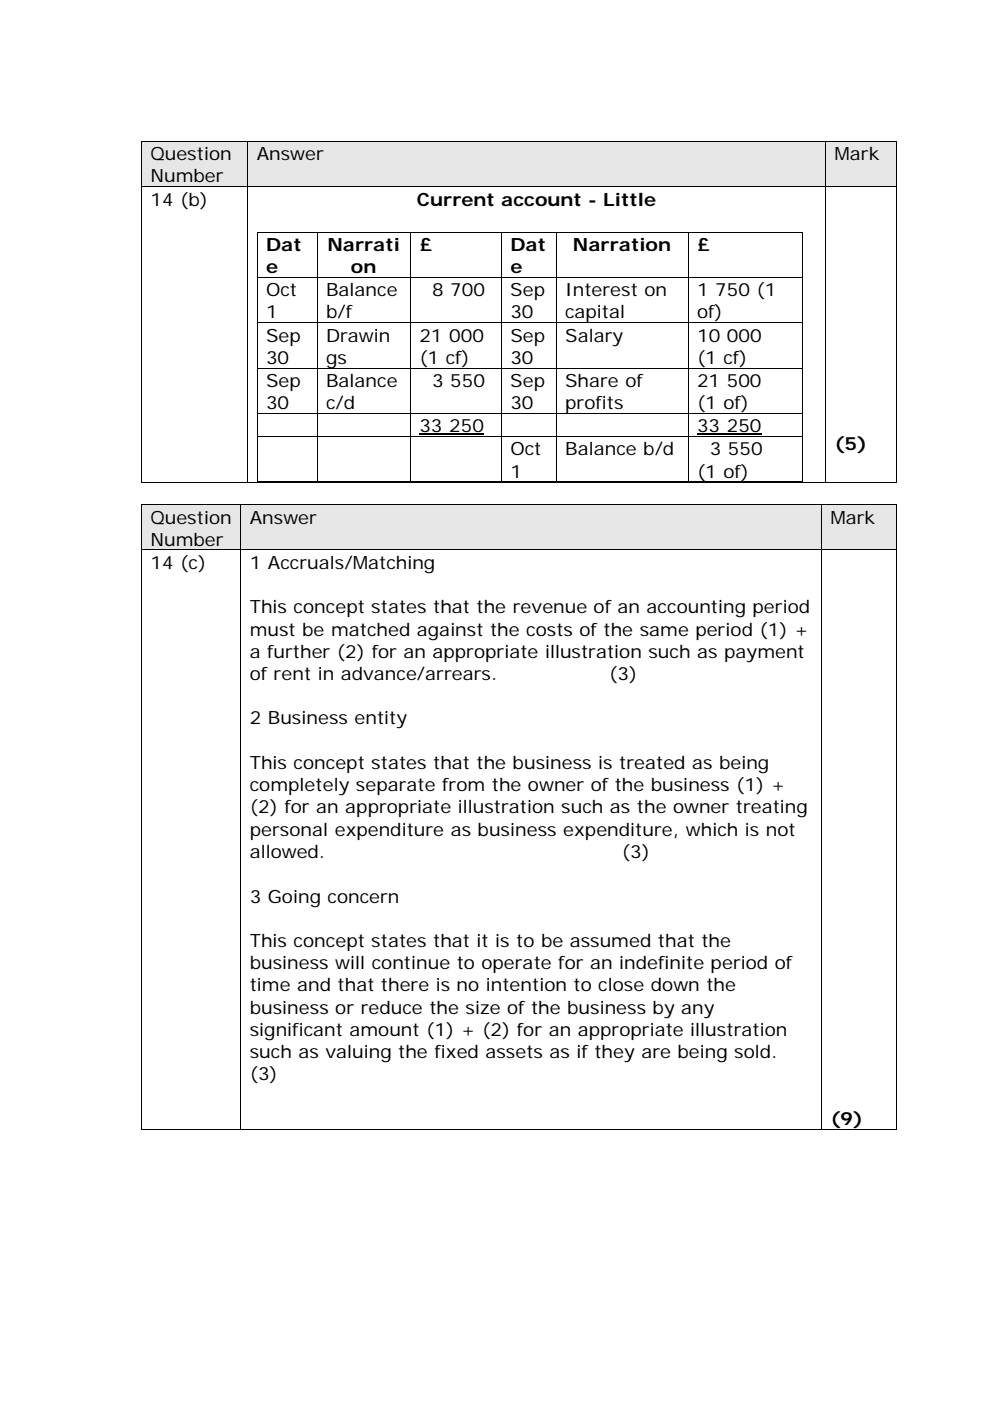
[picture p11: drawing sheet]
<svg xmlns="http://www.w3.org/2000/svg" width="210mm" height="297mm" viewBox="0 0 210 297" stroke-linecap="round" stroke-linejoin="round" font-family="sans-serif">
<defs><g id="words">
<g font-size="3.9">
<text x="31.9" y="34">Question</text>
<text x="54.4" y="34">Answer</text>
<text x="176.9" y="34">Mark</text>
<text x="31.9" y="38.7">Number</text>
<text x="31.9" y="43.6">14 (b)</text>
<text x="88.4" y="43.6">Current account - Little</text>
<text x="56.4" y="53.2">Dat</text>
<text x="69.4" y="53.2">Narrati</text>
<text x="88.9" y="53.2">£</text>
<text x="108.2" y="53.2">Dat</text>
<text x="121.5" y="53.2">Narration</text>
<text x="147.8" y="53.2">£</text>
<text x="56.4" y="57.9">e</text>
<text x="74.4" y="57.9">on</text>
<text x="108.2" y="57.9">e</text>
<text x="56.4" y="62.8">Oct</text>
<text x="69.1" y="62.8">Balance</text>
<text x="91.6" y="62.8">8 700</text>
<text x="108.2" y="62.8">Sep</text>
<text x="119.8" y="62.8">Interest on</text>
<text x="147.8" y="62.8">1 750 (1</text>
<text x="56.4" y="67.5">1</text>
<text x="69.1" y="67.5">b/f</text>
<text x="108.2" y="67.5">30</text>
<text x="119.8" y="67.5">capital</text>
<text x="147.8" y="67.5">of)</text>
<text x="56.4" y="72.4">Sep</text>
<text x="56.4" y="77.1">30</text>
<text x="69.1" y="72.4">Drawin</text>
<text x="69.1" y="77.1">gs</text>
<text x="88.9" y="72.4">21 000</text>
<text x="88.9" y="77.1">(1 cf)</text>
<text x="108.2" y="72.4">Sep</text>
<text x="108.2" y="77.1">30</text>
<text x="119.8" y="72.4">Salary</text>
<text x="147.8" y="77.1">(1 cf)</text>
<text x="147.8" y="72.4">10 000</text>
<text x="56.4" y="82">Sep</text>
<text x="69.1" y="82">Balance</text>
<text x="91.6" y="82">3 550</text>
<text x="108.2" y="82">Sep</text>
<text x="119.8" y="82">Share of</text>
<text x="147.8" y="82">21 500</text>
<text x="56.4" y="86.7">30</text>
<text x="69.1" y="86.7">c/d</text>
<text x="108.2" y="86.7">30</text>
<text x="119.8" y="86.7">profits</text>
<text x="147.8" y="86.7">(1 of)</text>
<text x="88.9" y="91.6">33 250</text>
<text x="147.8" y="91.6">33 250</text>
<text x="176.9" y="95.5">(5)</text>
<text x="108.2" y="101.2">1</text>
<text x="108.2" y="96.5">Oct</text>
<text x="119.8" y="96.5">Balance b/d</text>
<text x="147.8" y="101.2">(1 of)</text>
<text x="150.5" y="96.5">3 550</text>
<text x="31.9" y="111">Question</text>
<text x="53" y="111">Answer</text>
<text x="176.1" y="111">Mark</text>
<text x="31.9" y="115.7">Number</text>
<text x="31.9" y="120.6">14 (c)</text>
<text x="53" y="120.6">1 Accruals/Matching</text>
<text x="53" y="130">This concept states that the revenue of an accounting period</text>
<text x="53" y="134.7">must be matched against the costs of the same period (1) +</text>
<text x="53" y="139.5">a further (2) for an appropriate illustration such as payment</text>
<text x="53" y="144.2">of rent in advance/arrears.</text>
<text x="129.2" y="144.2">(3)</text>
<text x="53" y="153.6">2 Business entity</text>
<text x="53" y="163">This concept states that the business is treated as being</text>
<text x="53" y="167.8">completely separate from the owner of the business (1) +</text>
<text x="53" y="172.5">(2) for an appropriate illustration such as the owner treating</text>
<text x="53" y="177.2">personal expenditure as business expenditure, which is not</text>
<text x="53" y="181.9">allowed.</text>
<text x="131.8" y="181.9">(3)</text>
<text x="53" y="191.3">3 Going concern</text>
<text x="53" y="200.8">This concept states that it is to be assumed that the</text>
<text x="53" y="205.5">business will continue to operate for an indefinite period of</text>
<text x="53" y="210.2">time and that there is no intention to close down the</text>
<text x="53" y="214.9">business or reduce the size of the business by any</text>
<text x="53" y="219.6">significant amount (1) + (2) for an appropriate illustration</text>
<text x="53" y="224.3">such as valuing the fixed assets as if they are being sold.</text>
<text x="53" y="229.1">(3)</text>
<text x="176.1" y="238.5">(9)</text>
</g>
</g></defs>
<g fill="#e6e6e6">
<path d="M30.1 30.1h22.3v9.4h-22.3z"/>
<path d="M31.9 30.1h18.7v4.7h-18.7z"/>
<path d="M31.9 34.8h18.7v4.7h-18.7z"/>
<path d="M52.6 30.1h122.3v9.4h-122.3z"/>
<path d="M54.4 30.1h118.7v4.7h-118.7z"/>
<path d="M175.1 30.1h14.8v9.4h-14.8z"/>
<path d="M176.9 30.1h11.2v4.7h-11.2z"/>
</g>
<path d="M29.9 29.9h.2v.2h-.2zM189.9 29.9h.2v.2h-.2zM54.4 49.1h.2v.2h-.2zM170 49.1h.1v.2h-.1zM170 58.7h.1v.2h-.1zM170 68.3h.1v.2h-.1zM170 78h.1v.1h-.1zM170 87.6h.1v.1h-.1zM170 92.5h.1v.1h-.1zM170 102.1h.1v.1h-.1zM189.9 102.2h.2v.2h-.2z" fill="#000"/>
<g fill="none" stroke="#000" stroke-width=".21">
<path d="M29.9 30h160.2M29.9 39.6h160.2M30 30.1v9.4M30 39.7v62.7M52.5 30.1v9.4M52.5 39.7v62.7M175 30.1v9.4M175 39.7v62.7M190 30.1v9.4M190 39.7v62.7M54.4 49.2h115.6M54.4 58.8h115.6"/>
<path d="M54.5 49.3v9.4M54.5 58.9v9.4M67.2 49.3v9.4M67.2 58.9v9.4M87 49.3v9.4M87 58.9v9.4M106.3 49.3v9.4M106.3 58.9v9.4M117.9 49.3v9.4M117.9 58.9v9.4M145.9 49.3v9.4M145.9 58.9v9.4"/>
<path d="M170.1 49.3v9.4M170.1 58.9v9.4M54.4 68.4h115.6M54.4 78h115.6M54.5 68.5v9.5M54.5 78.1v9.5M67.2 68.5v9.5M67.2 78.1v9.5M87 68.5v9.5M87 78.1v9.5M106.3 68.5v9.5M106.3 78.1v9.5"/>
<path d="M117.9 68.5v9.5M117.9 78.1v9.5M145.9 68.5v9.5M145.9 78.1v9.5M170.1 68.5v9.5M170.1 78.1v9.5M54.4 87.7h115.6M54.4 92.5h115.6M54.5 87.7v4.8M54.5 92.6v9.6M67.2 87.7v4.8M67.2 92.6v9.6"/>
<path d="M87 87.7v4.8M87 92.6v9.6M106.3 87.7v4.8M106.3 92.6v9.6M117.9 87.7v4.8M117.9 92.6v9.6M145.9 87.7v4.8M145.9 92.6v9.6M170.1 87.7v4.8M170.1 92.6v9.6M29.9 102.3h22.5M52.6 102.3h122.4"/>
<path d="M54.4 102.2h12.7M67.3 102.2h19.6M87.1 102.2h19.1M106.4 102.2h11.4M118 102.2h27.8M146 102.2h24M175.1 102.3h14.8"/>
</g>
<path d="M88.9 92.1h13.7M147.8 92.1h13.7" fill="none" stroke="#000" stroke-width=".23"/>
<g fill="#e6e6e6">
<path d="M30.1 107.1h20.9v9.4h-20.9z"/>
<path d="M31.9 107.1h17.2v4.7h-17.2z"/>
<path d="M31.9 111.8h17.2v4.7h-17.2z"/>
<path d="M51.2 107.1h122.9v9.4h-122.9z"/>
<path d="M53 107.1h119.3v4.7h-119.3z"/>
<path d="M174.2 107.1h15.7v9.4h-15.7z"/>
<path d="M176.1 107.1h12v4.7h-12z"/>
</g>
<path d="M29.9 106.9h.2v.2h-.2zM189.9 106.9h.2v.2h-.2zM189.9 239.3h.2v.2h-.2z" fill="#000"/>
<g fill="none" stroke="#000" stroke-width=".21">
<path d="M29.9 107h160.2M29.9 116.6h160.2M30 107.1v9.4M30 116.7v122.8M51.1 107.1v9.4M51.1 116.7v122.8M174.2 107.1v9.4M174.2 116.7v122.8M190 107.1v9.4M190 116.7v122.8M29.9 239.4h21.1M51.2 239.4h122.9"/>
<path d="M174.3 239.4h15.6"/>
</g>
<use href="#words"/>
</svg>
